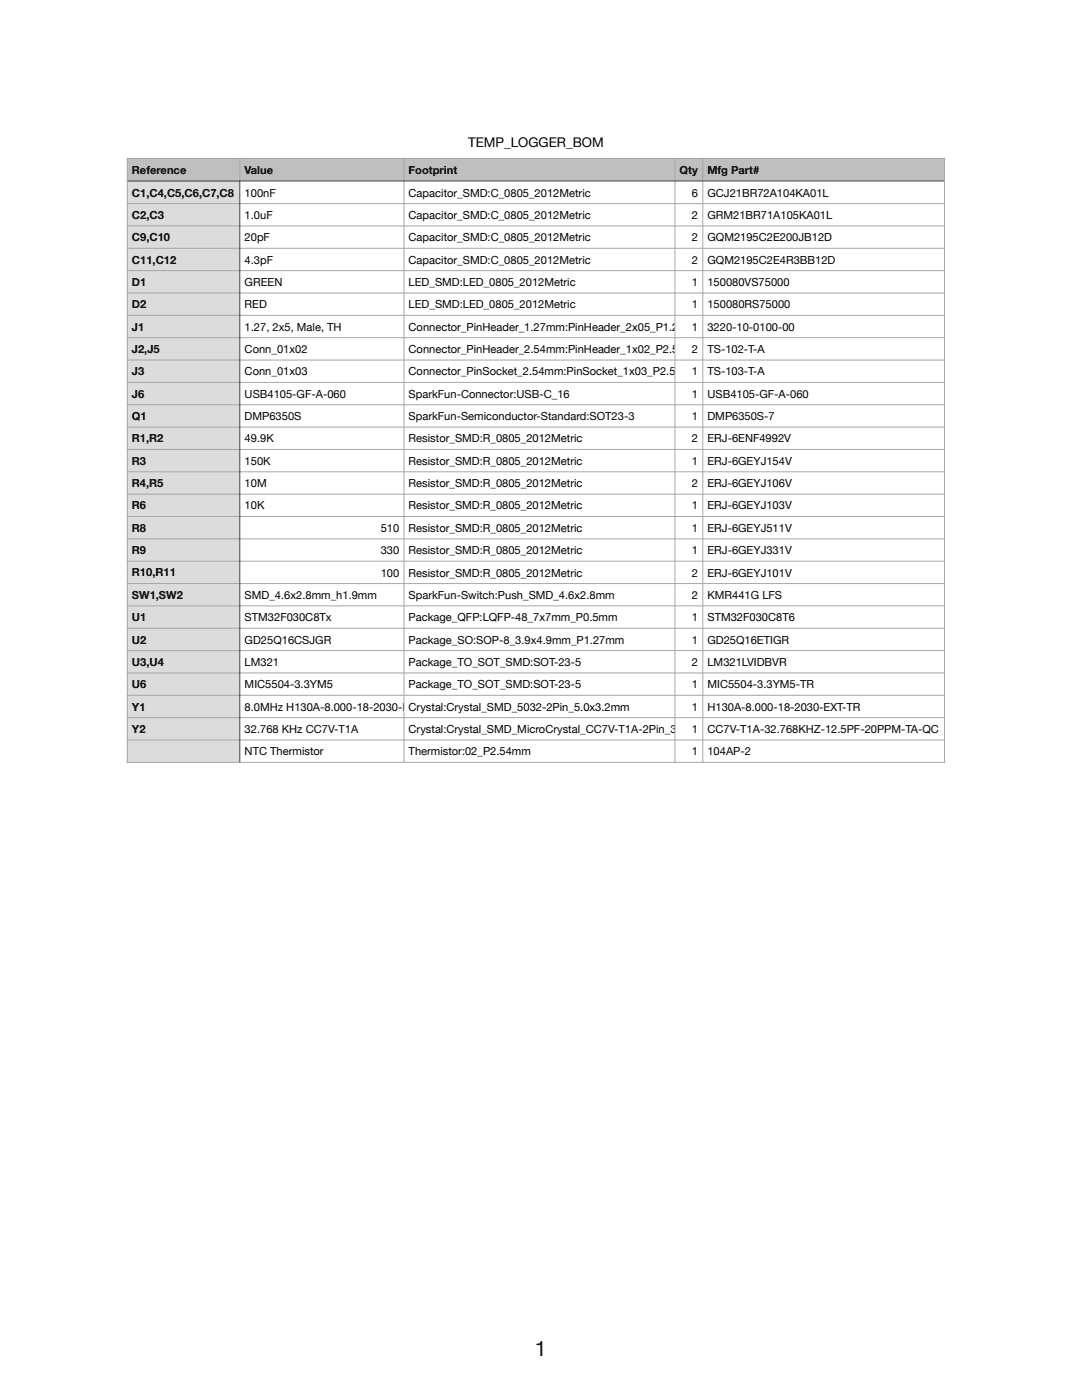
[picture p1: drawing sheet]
<svg xmlns="http://www.w3.org/2000/svg" width="343mm" height="443mm" viewBox="0 0 343 443" stroke-linecap="round" stroke-linejoin="round" font-family="sans-serif">
<defs><g id="words">
<text font-size="6.7" x="169.4" y="429.5">1</text>
<text font-size="4.2" x="148.3" y="46.6">TEMP_LOGGER_BOM</text>
<g font-size="3.5">
<text x="41.8" y="55">Reference</text>
<text x="77.4" y="55">Value</text>
<text x="129.4" y="55">Footprint</text>
<text x="215.3" y="55">Qty</text>
<text x="224.1" y="55">Mfg Part#</text>
<text x="41.8" y="62.3">C1,C4,C5,C6,C7,C8</text>
<text x="77.5" y="62.3">100nF</text>
<text x="129.4" y="62.3">Capacitor_SMD:C_0805_2012Metric</text>
<text x="219.2" y="62.3">6</text>
<text x="224.1" y="62.3">GCJ21BR72A104KA01L</text>
<text x="41.8" y="69.3">C2,C3</text>
<text x="77.5" y="69.3">1.0uF</text>
<text x="129.4" y="69.3">Capacitor_SMD:C_0805_2012Metric</text>
<text x="219.2" y="69.3">2</text>
<text x="224.1" y="69.3">GRM21BR71A105KA01L</text>
<text x="41.8" y="76.4">C9,C10</text>
<text x="77.5" y="76.4">20pF</text>
<text x="129.4" y="76.4">Capacitor_SMD:C_0805_2012Metric</text>
<text x="219.2" y="76.4">2</text>
<text x="224.1" y="76.4">GQM2195C2E200JB12D</text>
<text x="41.8" y="83.5">C11,C12</text>
<text x="77.5" y="83.5">4.3pF</text>
<text x="129.4" y="83.5">Capacitor_SMD:C_0805_2012Metric</text>
<text x="219.2" y="83.5">2</text>
<text x="224.1" y="83.5">GQM2195C2E4R3BB12D</text>
<text x="41.8" y="90.6">D1</text>
<text x="77.5" y="90.6">GREEN</text>
<text x="129.4" y="90.6">LED_SMD:LED_0805_2012Metric</text>
<text x="219.2" y="90.6">1</text>
<text x="224.1" y="90.6">150080VS75000</text>
<text x="41.8" y="97.7">D2</text>
<text x="77.5" y="97.7">RED</text>
<text x="129.4" y="97.7">LED_SMD:LED_0805_2012Metric</text>
<text x="219.2" y="97.7">1</text>
<text x="224.1" y="97.7">150080RS75000</text>
<text x="41.8" y="104.7">J1</text>
<text x="77.5" y="104.8">1.27, 2x5, Male, TH</text>
<text x="129.4" y="104.8">Connector_PinHeader_1.27mm:PinHeader_2x05_P1.27mm_Vertical</text>
<text x="219.2" y="104.8">1</text>
<text x="224.1" y="104.8">3220-10-0100-00</text>
<text x="41.8" y="111.8">J2,J5</text>
<text x="77.5" y="111.8">Conn_01x02</text>
<text x="129.4" y="111.8">Connector_PinHeader_2.54mm:PinHeader_1x02_P2.54mm_Vertical</text>
<text x="219.2" y="111.8">2</text>
<text x="224.1" y="111.8">TS-102-T-A</text>
<text x="41.8" y="118.9">J3</text>
<text x="77.5" y="118.9">Conn_01x03</text>
<text x="129.4" y="118.9">Connector_PinSocket_2.54mm:PinSocket_1x03_P2.54mm_Vertical</text>
<text x="219.2" y="118.9">1</text>
<text x="224.1" y="118.9">TS-103-T-A</text>
<text x="41.8" y="126">J6</text>
<text x="77.5" y="126">USB4105-GF-A-060</text>
<text x="129.4" y="126">SparkFun-Connector:USB-C_16</text>
<text x="219.2" y="126">1</text>
<text x="224.1" y="126">USB4105-GF-A-060</text>
<text x="41.8" y="133.1">Q1</text>
<text x="77.5" y="133.1">DMP6350S</text>
<text x="129.4" y="133.1">SparkFun-Semiconductor-Standard:SOT23-3</text>
<text x="219.2" y="133.1">1</text>
<text x="224.1" y="133.1">DMP6350S-7</text>
<text x="41.8" y="140.1">R1,R2</text>
<text x="77.5" y="140.2">49.9K</text>
<text x="129.4" y="140.2">Resistor_SMD:R_0805_2012Metric</text>
<text x="219.2" y="140.2">2</text>
<text x="224.1" y="140.2">ERJ-6ENF4992V</text>
<text x="41.8" y="147.2">R3</text>
<text x="77.5" y="147.2">150K</text>
<text x="129.4" y="147.2">Resistor_SMD:R_0805_2012Metric</text>
<text x="219.2" y="147.2">1</text>
<text x="224.1" y="147.2">ERJ-6GEYJ154V</text>
<text x="41.8" y="154.3">R4,R5</text>
<text x="77.5" y="154.3">10M</text>
<text x="129.4" y="154.3">Resistor_SMD:R_0805_2012Metric</text>
<text x="219.2" y="154.3">2</text>
<text x="224.1" y="154.3">ERJ-6GEYJ106V</text>
<text x="41.8" y="161.4">R6</text>
<text x="77.5" y="161.4">10K</text>
<text x="129.4" y="161.4">Resistor_SMD:R_0805_2012Metric</text>
<text x="219.2" y="161.4">1</text>
<text x="224.1" y="161.4">ERJ-6GEYJ103V</text>
<text x="41.8" y="168.5">R8</text>
<text x="120.6" y="168.5">510</text>
<text x="129.4" y="168.5">Resistor_SMD:R_0805_2012Metric</text>
<text x="219.2" y="168.5">1</text>
<text x="224.1" y="168.5">ERJ-6GEYJ511V</text>
<text x="41.8" y="175.5">R9</text>
<text x="120.6" y="175.6">330</text>
<text x="129.4" y="175.6">Resistor_SMD:R_0805_2012Metric</text>
<text x="219.2" y="175.6">1</text>
<text x="224.1" y="175.6">ERJ-6GEYJ331V</text>
<text x="41.8" y="182.6">R10,R11</text>
<text x="120.6" y="182.6">100</text>
<text x="129.4" y="182.6">Resistor_SMD:R_0805_2012Metric</text>
<text x="219.2" y="182.6">2</text>
<text x="224.1" y="182.6">ERJ-6GEYJ101V</text>
<text x="41.8" y="189.7">SW1,SW2</text>
<text x="77.5" y="189.7">SMD_4.6x2.8mm_h1.9mm</text>
<text x="129.4" y="189.7">SparkFun-Switch:Push_SMD_4.6x2.8mm</text>
<text x="219.2" y="189.7">2</text>
<text x="224.1" y="189.7">KMR441G LFS</text>
<text x="41.8" y="196.8">U1</text>
<text x="77.5" y="196.8">STM32F030C8Tx</text>
<text x="129.4" y="196.8">Package_QFP:LQFP-48_7x7mm_P0.5mm</text>
<text x="219.2" y="196.8">1</text>
<text x="224.1" y="196.8">STM32F030C8T6</text>
<text x="41.8" y="203.9">U2</text>
<text x="77.5" y="203.9">GD25Q16CSJGR</text>
<text x="129.4" y="203.9">Package_SO:SOP-8_3.9x4.9mm_P1.27mm</text>
<text x="219.2" y="203.9">1</text>
<text x="224.1" y="203.9">GD25Q16ETIGR</text>
<text x="41.8" y="210.9">U3,U4</text>
<text x="77.5" y="211">LM321</text>
<text x="129.4" y="211">Package_TO_SOT_SMD:SOT-23-5</text>
<text x="219.2" y="211">2</text>
<text x="224.1" y="211">LM321LVIDBVR</text>
<text x="41.8" y="218">U6</text>
<text x="77.5" y="218">MIC5504-3.3YM5</text>
<text x="129.4" y="218">Package_TO_SOT_SMD:SOT-23-5</text>
<text x="219.2" y="218">1</text>
<text x="224.1" y="218">MIC5504-3.3YM5-TR</text>
<text x="41.8" y="225.1">Y1</text>
<text x="77.5" y="225.1">8.0MHz H130A-8.000-18-2030-EXT-TR</text>
<text x="129.4" y="225.1">Crystal:Crystal_SMD_5032-2Pin_5.0x3.2mm</text>
<text x="219.2" y="225.1">1</text>
<text x="224.1" y="225.1">H130A-8.000-18-2030-EXT-TR</text>
<text x="41.8" y="232.2">Y2</text>
<text x="77.5" y="232.2">32.768 KHz CC7V-T1A</text>
<text x="129.4" y="232.2">Crystal:Crystal_SMD_MicroCrystal_CC7V-T1A-2Pin_3.2x1.5mm</text>
<text x="224.1" y="232.2">CC7V-T1A-32.768KHZ-12.5PF-20PPM-TA-QC</text>
<text x="77.5" y="239.3">NTC Thermistor</text>
<text x="129.4" y="239.3">Thermistor:02_P2.54mm</text>
<text x="219.2" y="239.3">1</text>
<text x="224.1" y="239.3">104AP-2</text>
</g>
</g></defs>
<g fill="#bec0bf">
<path d="M40.3 50.2h35.6v7.1h-35.6z"/>
<path d="M75.9 50.2h52v7.1h-52z"/>
<path d="M127.9 50.2h85.9v7.1h-85.9z"/>
<path d="M213.8 50.2h8.8v7.1h-8.8z"/>
<path d="M222.6 50.2h76.6v7.1h-76.6z"/>
</g>
<g fill="#dcdcdc">
<path d="M40.3 57.3h35.6v7.2h-35.6z"/>
<path d="M40.3 64.5h35.6v7.1h-35.6z"/>
<path d="M40.3 71.6h35.6v7.1h-35.6z"/>
<path d="M40.3 78.7h35.6v7h-35.6z"/>
<path d="M40.3 85.7h35.6v7.1h-35.6z"/>
<path d="M40.3 92.8h35.6v7.1h-35.6z"/>
<path d="M40.3 99.9h35.6v7.1h-35.6z"/>
<path d="M40.3 107h35.6v7.1h-35.6z"/>
<path d="M40.3 114.1h35.6v7h-35.6z"/>
<path d="M40.3 121.1h35.6v7.1h-35.6z"/>
<path d="M40.3 128.2h35.6v7.1h-35.6z"/>
<path d="M40.3 135.3h35.6v7.1h-35.6z"/>
<path d="M40.3 142.4h35.6v7.1h-35.6z"/>
<path d="M40.3 149.5h35.6v7h-35.6z"/>
<path d="M40.3 156.5h35.6v7.1h-35.6z"/>
<path d="M40.3 163.6h35.6v7.1h-35.6z"/>
<path d="M40.3 170.7h35.6v7.1h-35.6z"/>
<path d="M40.3 177.8h35.6v7.1h-35.6z"/>
<path d="M40.3 184.9h35.6v7h-35.6z"/>
<path d="M40.3 191.9h35.6v7.1h-35.6z"/>
<path d="M40.3 199h35.6v7.1h-35.6z"/>
<path d="M40.3 206.1h35.6v7.1h-35.6z"/>
<path d="M40.3 213.2h35.6v7.1h-35.6z"/>
<path d="M40.3 220.3h35.6v7h-35.6z"/>
<path d="M40.3 227.3h35.6v7.1h-35.6z"/>
<path d="M40.3 234.4h35.6v7.1h-35.6z"/>
</g>
<g fill="none" stroke="#a6a6a6" stroke-width=".32">
<path d="M40.1 50.2h259.2M40.3 50v191.7M75.9 50v7.2M127.9 50v191.7M213.8 50v191.7M222.6 50v191.7M299.2 50v191.7M40.1 64.5h259.2M40.1 71.6h259.2M40.1 78.7h259.2M40.1 85.7h259.2M40.1 92.8h259.2"/>
<path d="M40.1 99.9h259.2M40.1 107h259.2M40.1 114.1h259.2M40.1 121.1h259.2M40.1 128.2h259.2M40.1 135.3h259.2M40.1 142.4h259.2M40.1 149.5h259.2M40.1 156.5h259.2M40.1 163.6h259.2M40.1 170.7h259.2M40.1 177.8h259.2"/>
<path d="M40.1 184.9h259.2M40.1 191.9h259.2M40.1 199h259.2M40.1 206.1h259.2M40.1 213.2h259.2M40.1 220.3h259.2M40.1 227.3h259.2M40.1 234.4h259.2M40.1 241.5h259.2"/>
</g>
<path d="M40.1 57.3h259.2M75.9 57.2v184.5" fill="none" stroke="#404040" stroke-width=".32"/>
<use href="#words"/>
</svg>
